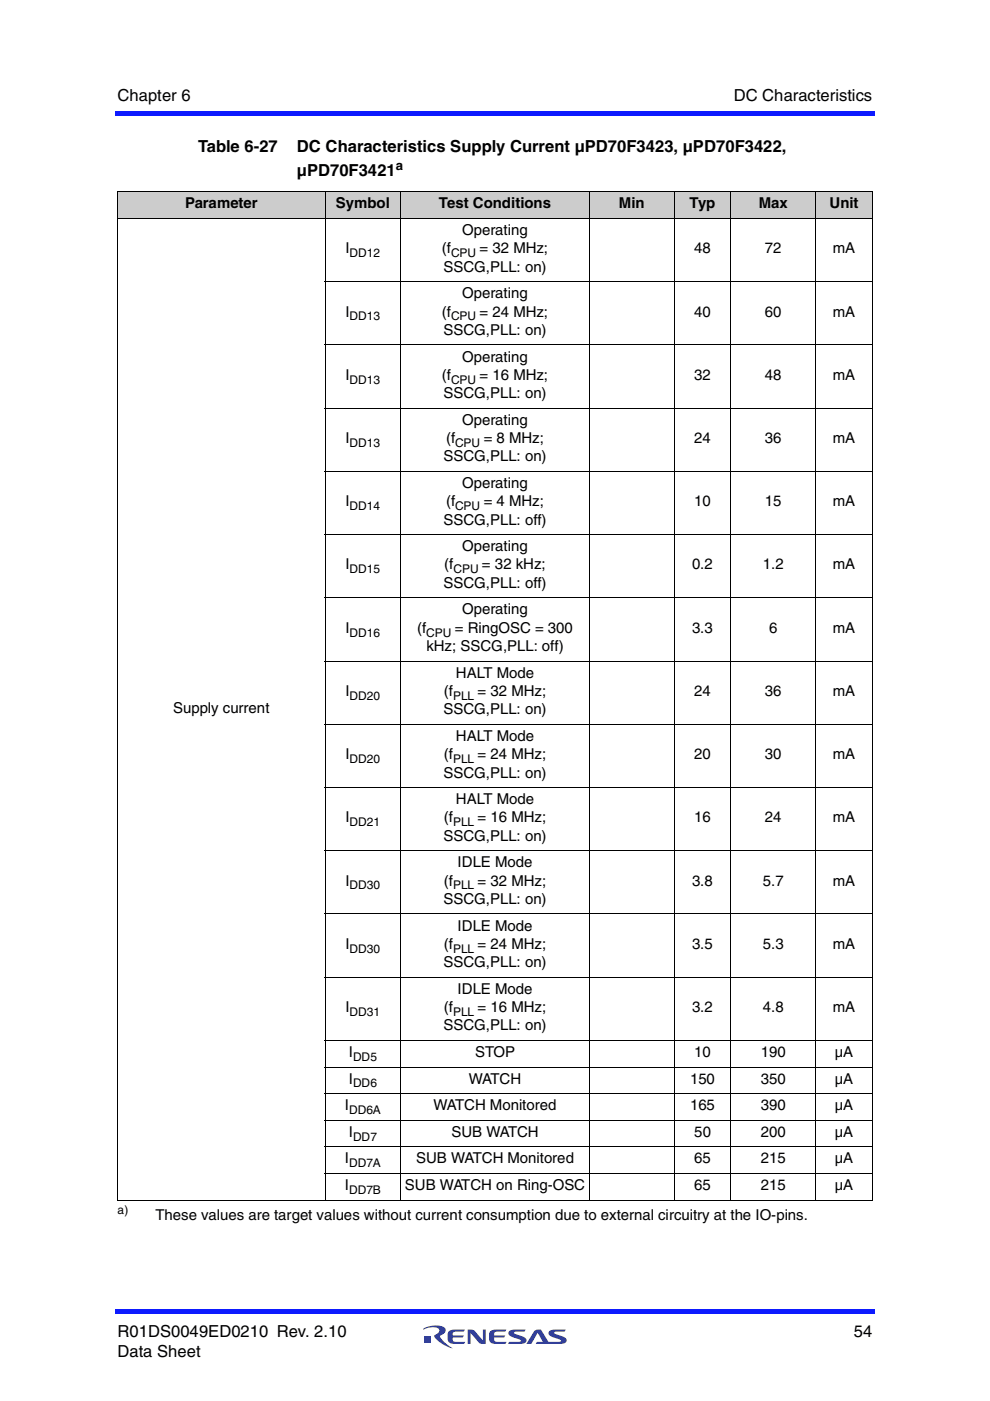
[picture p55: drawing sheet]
<svg xmlns="http://www.w3.org/2000/svg" width="210mm" height="297mm" viewBox="0 0 210 297" stroke-linecap="round" stroke-linejoin="round" font-family="sans-serif">
<defs><g id="words">
<g font-size="3.5">
<text x="24.9" y="21.4">Chapter 6</text>
<text x="155.6" y="21.4">DC Characteristics</text>
<text x="42" y="32.2">Table 6-27</text>
<text x="62.9" y="32.2">DC Characteristics Supply Current µPD70F3423, µPD70F3422,</text>
<text x="62.9" y="37.4">µPD70F3421</text>
<text x="24.9" y="283.4">R01DS0049ED0210 Rev. 2.10</text>
<text x="24.9" y="287.6">Data Sheet</text>
<text x="181" y="283.4">54</text>
</g>
<g font-size="3.2">
<text x="39.2" y="44.2">Parameter</text>
<text x="71.2" y="44.2">Symbol</text>
<text x="93" y="44.2">Test Conditions</text>
<text x="131.2" y="44.2">Min</text>
<text x="146.2" y="44.2">Typ</text>
<text x="160.9" y="44.2">Max</text>
<text x="175.9" y="44.2">Unit</text>
<text x="73.3" y="53.7">I</text>
<text x="93.7" y="53.7">(f</text>
<text x="98" y="49.8">Operating</text>
<text x="101.7" y="53.7">= 32 MHz;</text>
<text x="147.2" y="53.7">48</text>
<text x="162.2" y="53.7">72</text>
<text x="176.6" y="53.7">mA</text>
<text x="94" y="57.6">SSCG,PLL: on)</text>
<text x="98" y="63.2">Operating</text>
<text x="73.3" y="67.1">I</text>
<text x="93.7" y="67.1">(f</text>
<text x="94" y="71">SSCG,PLL: on)</text>
<text x="101.7" y="67.1">= 24 MHz;</text>
<text x="147.2" y="67.1">40</text>
<text x="162.2" y="67.1">60</text>
<text x="176.6" y="67.1">mA</text>
<text x="98" y="76.7">Operating</text>
<text x="73.3" y="80.5">I</text>
<text x="93.7" y="80.5">(f</text>
<text x="101.7" y="80.5">= 16 MHz;</text>
<text x="147.2" y="80.5">32</text>
<text x="162.2" y="80.5">48</text>
<text x="176.6" y="80.5">mA</text>
<text x="94" y="84.4">SSCG,PLL: on)</text>
<text x="73.3" y="93.9">I</text>
<text x="94.6" y="93.9">(f</text>
<text x="98" y="90">Operating</text>
<text x="102.6" y="93.9">= 8 MHz;</text>
<text x="147.2" y="93.9">24</text>
<text x="162.2" y="93.9">36</text>
<text x="176.6" y="93.9">mA</text>
<text x="94" y="97.8">SSCG,PLL: on)</text>
<text x="73.3" y="107.4">I</text>
<text x="94.6" y="107.4">(f</text>
<text x="98" y="103.5">Operating</text>
<text x="102.6" y="107.4">= 4 MHz;</text>
<text x="147.2" y="107.4">10</text>
<text x="162.2" y="107.4">15</text>
<text x="176.6" y="107.4">mA</text>
<text x="94" y="111.2">SSCG,PLL: off)</text>
<text x="98" y="116.9">Operating</text>
<text x="73.3" y="120.7">I</text>
<text x="94" y="124.6">SSCG,PLL: off)</text>
<text x="94.2" y="120.7">(f</text>
<text x="102.2" y="120.7">= 32 kHz;</text>
<text x="146.7" y="120.7">0.2</text>
<text x="161.8" y="120.7">1.2</text>
<text x="176.6" y="120.7">mA</text>
<text x="98" y="130.3">Operating</text>
<text x="73.3" y="134.2">I</text>
<text x="88.4" y="134.2">(f</text>
<text x="96.4" y="134.2">= RingOSC = 300</text>
<text x="146.7" y="134.2">3.3</text>
<text x="163.1" y="134.2">6</text>
<text x="176.6" y="134.2">mA</text>
<text x="90.4" y="138">kHz; SSCG,PLL: off)</text>
<text x="96.6" y="143.7">HALT Mode</text>
<text x="73.3" y="147.6">I</text>
<text x="94.1" y="147.6">(f</text>
<text x="101.3" y="147.6">= 32 MHz;</text>
<text x="147.2" y="147.6">24</text>
<text x="162.2" y="147.6">36</text>
<text x="176.6" y="147.6">mA</text>
<text x="36.7" y="151.1">Supply current</text>
<text x="94" y="151.4">SSCG,PLL: on)</text>
<text x="73.3" y="161">I</text>
<text x="94.1" y="161">(f</text>
<text x="96.6" y="157.1">HALT Mode</text>
<text x="101.3" y="161">= 24 MHz;</text>
<text x="147.2" y="161">20</text>
<text x="162.2" y="161">30</text>
<text x="176.6" y="161">mA</text>
<text x="94" y="164.8">SSCG,PLL: on)</text>
<text x="96.6" y="170.5">HALT Mode</text>
<text x="73.3" y="174.4">I</text>
<text x="94" y="178.3">SSCG,PLL: on)</text>
<text x="94.1" y="174.4">(f</text>
<text x="101.3" y="174.4">= 16 MHz;</text>
<text x="147.2" y="174.4">16</text>
<text x="162.2" y="174.4">24</text>
<text x="176.6" y="174.4">mA</text>
<text x="97" y="183.9">IDLE Mode</text>
<text x="73.3" y="187.8">I</text>
<text x="94" y="191.6">SSCG,PLL: on)</text>
<text x="94.1" y="187.8">(f</text>
<text x="101.3" y="187.8">= 32 MHz;</text>
<text x="146.7" y="187.8">3.8</text>
<text x="161.8" y="187.8">5.7</text>
<text x="176.6" y="187.8">mA</text>
<text x="97" y="197.3">IDLE Mode</text>
<text x="73.3" y="201.2">I</text>
<text x="94.1" y="201.2">(f</text>
<text x="101.3" y="201.2">= 24 MHz;</text>
<text x="146.7" y="201.2">3.5</text>
<text x="161.8" y="201.2">5.3</text>
<text x="176.6" y="201.2">mA</text>
<text x="94" y="205.1">SSCG,PLL: on)</text>
<text x="73.3" y="214.6">I</text>
<text x="94.1" y="214.6">(f</text>
<text x="97" y="210.7">IDLE Mode</text>
<text x="101.3" y="214.6">= 16 MHz;</text>
<text x="146.7" y="214.6">3.2</text>
<text x="161.8" y="214.6">4.8</text>
<text x="176.6" y="214.6">mA</text>
<text x="94" y="218.5">SSCG,PLL: on)</text>
<text x="74" y="224.1">I</text>
<text x="100.7" y="224.1">STOP</text>
<text x="147.2" y="224.1">10</text>
<text x="161.3" y="224.1">190</text>
<text x="177" y="224.1">µA</text>
<text x="74" y="229.7">I</text>
<text x="99.4" y="229.7">WATCH</text>
<text x="146.3" y="229.7">150</text>
<text x="161.3" y="229.7">350</text>
<text x="177" y="229.7">µA</text>
<text x="73.1" y="235.4">I</text>
<text x="91.9" y="235.4">WATCH Monitored</text>
<text x="146.3" y="235.4">165</text>
<text x="161.3" y="235.4">390</text>
<text x="177" y="235.4">µA</text>
<text x="74" y="241">I</text>
<text x="95.7" y="241">SUB WATCH</text>
<text x="147.2" y="241">50</text>
<text x="161.3" y="241">200</text>
<text x="177" y="241">µA</text>
<text x="73.1" y="246.7">I</text>
<text x="88.2" y="246.7">SUB WATCH Monitored</text>
<text x="147.2" y="246.7">65</text>
<text x="161.3" y="246.7">215</text>
<text x="177" y="246.7">µA</text>
<text x="73.1" y="252.3">I</text>
<text x="85.9" y="252.3">SUB WATCH on Ring-OSC</text>
<text x="147.2" y="252.3">65</text>
<text x="161.3" y="252.3">215</text>
<text x="177" y="252.3">µA</text>
<text x="32.9" y="258.6">These values are target values without current consumption due to external circuitry at the IO-pins.</text>
</g>
<text font-size="2.8" x="83.9" y="35.9">a</text>
<g font-size="2.5">
<text x="74.1" y="54.5">DD12</text>
<text x="95.6" y="54.5">CPU</text>
<text x="74.1" y="67.9">DD13</text>
<text x="95.6" y="67.9">CPU</text>
<text x="74.1" y="81.3">DD13</text>
<text x="95.6" y="81.3">CPU</text>
<text x="74.1" y="94.7">DD13</text>
<text x="96.5" y="94.7">CPU</text>
<text x="74.1" y="108.1">DD14</text>
<text x="96.5" y="108.1">CPU</text>
<text x="74.1" y="121.5">DD15</text>
<text x="96.1" y="121.5">CPU</text>
<text x="74.1" y="135">DD16</text>
<text x="90.4" y="135">CPU</text>
<text x="74.1" y="148.3">DD20</text>
<text x="96.1" y="148.3">PLL</text>
<text x="74.1" y="161.8">DD20</text>
<text x="96.1" y="161.8">PLL</text>
<text x="74.1" y="175.2">DD21</text>
<text x="96.1" y="175.2">PLL</text>
<text x="74.1" y="188.6">DD30</text>
<text x="96.1" y="188.6">PLL</text>
<text x="74.1" y="202">DD30</text>
<text x="96.1" y="202">PLL</text>
<text x="74.1" y="215.4">DD31</text>
<text x="96.1" y="215.4">PLL</text>
<text x="74.8" y="224.9">DD5</text>
<text x="74.8" y="230.5">DD6</text>
<text x="74" y="236.2">DD6A</text>
<text x="74.8" y="241.9">DD7</text>
<text x="74" y="247.5">DD7A</text>
<text x="24.9" y="257.3">a)</text>
<text x="74" y="253.1">DD7B</text>
</g>
</g></defs>
<g fill="#323f99">
<path d="M99.2 281.9h.9l.5 .2 1.8 2.1v-2.3h.6v3l-1.3-.1-1.9-2.2v2.3h-.6z"/>
<path d="M95.1 282.3l.7-.4h2.8l-.3 .4-2 .1a.61 .61 0 0 0-.3 .7h2.4l-.4 .5h-2l.1 .8 2.5 .1-.3 .4a3.7 3.7 0 0 1-3.2-.3 2.55 2.55 0 0 1 0-2.3z"/>
<path d="M103.9 282.3l.7-.4h2.8l-.3 .4-2 .1a.61 .61 0 0 0-.3 .7h2.3l-.3 .5h-2l.1 .8 2.5 .1-.3 .4a3.7 3.7 0 0 1-3.2-.3 2.55 2.55 0 0 1 0-2.3z"/>
<path d="M108 282.2l.6-.3h2.8l-.2 .4-2.2 .2v.2l.5 .2a2.88 2.88 0 0 1 2.1 1.1 .73 .73 0 0 1-.8 .9h-3.1l.3-.4 2.4-.1v-.3l-.5-.2a2.87 2.87 0 0 1-2.1-1z"/>
<path d="M113.3 282.2a1.57 1.57 0 0 1 1.4-.3l1.6 2.6 2.6-.1v-.3l-.5-.2a2.87 2.87 0 0 1-2.1-1 .73 .73 0 0 1 .9-1h2.8l-.3 .4-2.2 .2v.2l.5 .2a2.88 2.88 0 0 1 2.1 1.1 .73 .73 0 0 1-.8 .9h-5.7l.2-.4h1.3l-1.1-1.9-1.3 2.3h-1.1z"/>
<path d="M90 283.4h1.4v1.4h-1.4z"/>
<path d="M89.8 281.7a4.9 4.9 0 0 1 4.5-.2 1.04 1.04 0 0 1-.8 1.6l-.2 .2a6 6 0 0 0 2.7 2.5 6.2 6.2 0 0 1-4-2.6l.2-.2a1.16 1.16 0 0 0 .9-1 2.36 2.36 0 0 0-2.8-.3l-.5 .2z"/>
</g>
<g fill="#0d1aff">
<path d="M24.4 277.5h.5v1.1h-.5z"/>
<path d="M24.9 277.5h160.6v1.1h-160.6z"/>
<path d="M185 23.5h.5v1.1h-.5z"/>
<path d="M24.4 23.5h160.6v1.1h-160.6z"/>
</g>
<g fill="#ccc">
<path d="M24.9 40.7h44.1v5.6h-44.1z"/>
<path d="M69 40.7h16v5.6h-16z"/>
<path d="M85 40.7h39.9v5.6h-39.9z"/>
<path d="M124.9 40.7h18.1v5.6h-18.1z"/>
<path d="M143 40.7h11.9v5.6h-11.9z"/>
<path d="M154.9 40.7h18v5.6h-18z"/>
<path d="M172.9 40.7h12.1v5.6h-12.1z"/>
</g>
<g fill="none" stroke="#000" stroke-width=".21">
<path d="M24.8 40.7h160.2M24.8 46.3h160.2M24.9 40.8v213.6M68.8 59.7h116.2M69 40.6v214M85 40.6v214M124.9 40.6v214M143 40.6v214M154.9 40.6v214M172.9 40.6v214M185 40.8v213.6M68.8 73.1h116.2"/>
<path d="M68.8 86.5h116.2M68.8 99.9h116.2M68.8 113.3h116.2M68.8 126.7h116.2M68.8 140.2h116.2M68.8 153.5h116.2M68.8 167h116.2M68.8 180.4h116.2M68.8 193.8h116.2M68.8 207.2h116.2M68.8 220.6h116.2M68.8 226.2h116.2"/>
<path d="M68.8 231.9h116.2M68.8 237.5h116.2M24.8 254.5h160.2M68.8 243.2h116.2M68.8 248.8h116.2"/>
</g>
<use href="#words"/>
</svg>
